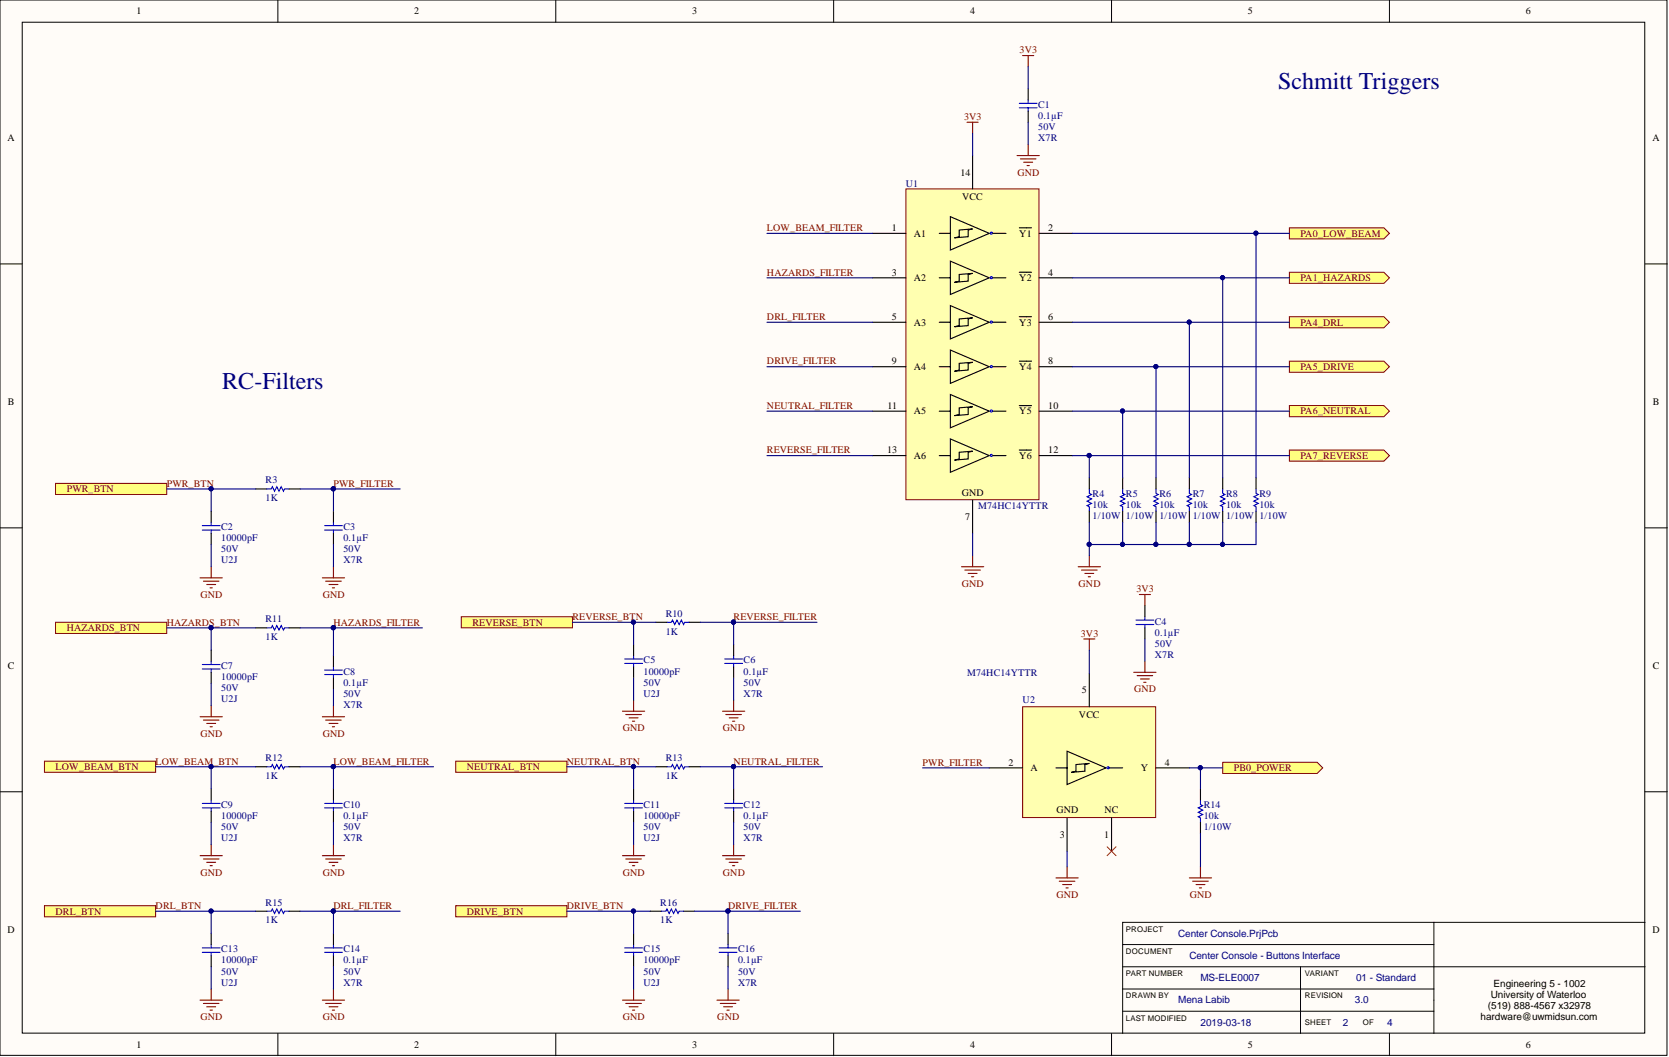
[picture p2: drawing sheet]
<svg xmlns="http://www.w3.org/2000/svg" width="381mm" height="241mm" viewBox="0 0 381 241" stroke-linecap="round" stroke-linejoin="round" font-family="sans-serif">
<defs><g id="words">
<g font-size="5.5" fill="#000080">
<text x="291.8" y="20.4">Schmitt Triggers</text>
<text x="50.7" y="88.9">RC-Filters</text>
</g>
<g font-size="2.3">
<text x="31.1" y="3.3">1</text>
<text x="94.6" y="3.3">2</text>
<text x="158" y="3.3">3</text>
<text x="221.4" y="3.3">4</text>
<text x="284.9" y="3.3">5</text>
<text x="348.3" y="3.3">6</text>
<text x="1.7" y="32.1">A</text>
<text x="377.2" y="32.1">A</text>
<text x="219.2" y="40.1">14</text>
<text x="219.7" y="45.7">VCC</text>
<text x="203.6" y="52.8">1</text>
<text x="239.3" y="52.8">2</text>
<text x="208.6" y="54">A1</text>
<text x="232.7" y="54">Y1</text>
<text x="203.6" y="62.9">3</text>
<text x="208.6" y="64.2">A2</text>
<text x="232.7" y="64.2">Y2</text>
<text x="239.3" y="62.9">4</text>
<text x="203.6" y="73.1">5</text>
<text x="208.6" y="74.3">A3</text>
<text x="232.7" y="74.3">Y3</text>
<text x="239.3" y="73.1">6</text>
<text x="203.6" y="83.2">9</text>
<text x="239.3" y="83.2">8</text>
<text x="208.6" y="84.5">A4</text>
<text x="232.7" y="84.5">Y4</text>
<text x="1.8" y="92.4">B</text>
<text x="202.6" y="93.4">11</text>
<text x="208.6" y="94.6">A5</text>
<text x="232.7" y="94.6">Y5</text>
<text x="239.3" y="93.4">10</text>
<text x="377.3" y="92.4">B</text>
<text x="202.5" y="103.5">13</text>
<text x="208.6" y="104.8">A6</text>
<text x="232.7" y="104.8">Y6</text>
<text x="239.3" y="103.5">12</text>
<text x="219.6" y="113.1">GND</text>
<text x="220.3" y="118.7">7</text>
<text x="1.8" y="152.6">C</text>
<text x="377.3" y="152.6">C</text>
<text x="247" y="158.3">5</text>
<text x="246.3" y="163.9">VCC</text>
<text x="230.2" y="174.8">2</text>
<text x="235.2" y="176.1">A</text>
<text x="260.4" y="176.1">Y</text>
<text x="265.9" y="174.8">4</text>
<text x="241.1" y="185.7">GND</text>
<text x="252.1" y="185.7">NC</text>
<text x="241.9" y="191.3">3</text>
<text x="252.1" y="191.3">1</text>
<text x="1.7" y="212.9">D</text>
<text x="377.2" y="212.9">D</text>
<text x="340.4" y="227.8">University of Waterloo</text>
<text x="340.9" y="225.3">Engineering 5 - 1002</text>
<text x="338" y="232.9">hardware@uwmidsun.com</text>
<text x="339.7" y="230.3">(519) 888-4567 x32978</text>
<text x="31.1" y="239.2">1</text>
<text x="94.6" y="239.2">2</text>
<text x="158" y="239.2">3</text>
<text x="221.4" y="239.2">4</text>
<text x="284.9" y="239.2">5</text>
<text x="348.3" y="239.2">6</text>
</g>
<g font-size="2.3" fill="#800000">
<text x="232.8" y="12.2">3V3</text>
<text x="220.1" y="27.4">3V3</text>
<text x="232.3" y="40.1">GND</text>
<text x="175.1" y="52.8">LOW_BEAM_FILTER</text>
<text x="296.9" y="54">PA0_LOW_BEAM</text>
<text x="175.1" y="62.9">HAZARDS_FILTER</text>
<text x="296.9" y="64.2">PA1_HAZARDS</text>
<text x="175.1" y="73.1">DRL_FILTER</text>
<text x="296.9" y="74.3">PA4_DRL</text>
<text x="175.1" y="83.2">DRIVE_FILTER</text>
<text x="296.9" y="84.5">PA5_DRIVE</text>
<text x="175.1" y="93.4">NEUTRAL_FILTER</text>
<text x="296.9" y="94.6">PA6_NEUTRAL</text>
<text x="175.1" y="103.5">REVERSE_FILTER</text>
<text x="296.9" y="104.8">PA7_REVERSE</text>
<text x="15.2" y="112.4">PWR_BTN</text>
<text x="38.1" y="111.1">PWR_BTN</text>
<text x="76.1" y="111.1">PWR_FILTER</text>
<text x="45.8" y="136.5">GND</text>
<text x="73.7" y="136.5">GND</text>
<text x="219.6" y="133.9">GND</text>
<text x="246.2" y="133.9">GND</text>
<text x="259.4" y="135.2">3V3</text>
<text x="38.1" y="142.8">HAZARDS_BTN</text>
<text x="76.1" y="142.8">HAZARDS_FILTER</text>
<text x="107.8" y="142.8">REVERSE_BTN</text>
<text x="130.7" y="141.6">REVERSE_BTN</text>
<text x="167.5" y="141.6">REVERSE_FILTER</text>
<text x="15.2" y="144.1">HAZARDS_BTN</text>
<text x="246.7" y="145.4">3V3</text>
<text x="258.9" y="158">GND</text>
<text x="142.2" y="166.9">GND</text>
<text x="165" y="166.9">GND</text>
<text x="45.8" y="168.2">GND</text>
<text x="73.7" y="168.2">GND</text>
<text x="12.7" y="175.8">LOW_BEAM_BTN</text>
<text x="35.5" y="174.5">LOW_BEAM_BTN</text>
<text x="76.1" y="174.5">LOW_BEAM_FILTER</text>
<text x="106.6" y="175.8">NEUTRAL_BTN</text>
<text x="129.4" y="174.5">NEUTRAL_BTN</text>
<text x="167.5" y="174.5">NEUTRAL_FILTER</text>
<text x="210.6" y="174.8">PWR_FILTER</text>
<text x="281.7" y="176.1">PB0_POWER</text>
<text x="45.8" y="199.9">GND</text>
<text x="73.7" y="199.9">GND</text>
<text x="142.2" y="199.9">GND</text>
<text x="165" y="199.9">GND</text>
<text x="12.7" y="208.8">DRL_BTN</text>
<text x="35.5" y="207.5">DRL_BTN</text>
<text x="76.1" y="207.5">DRL_FILTER</text>
<text x="106.6" y="208.8">DRIVE_BTN</text>
<text x="129.4" y="207.5">DRIVE_BTN</text>
<text x="166.2" y="207.5">DRIVE_FILTER</text>
<text x="241.1" y="205">GND</text>
<text x="271.6" y="205">GND</text>
<text x="45.8" y="232.9">GND</text>
<text x="73.7" y="232.9">GND</text>
<text x="142.2" y="232.9">GND</text>
<text x="163.7" y="232.9">GND</text>
</g>
<g font-size="2.3" fill="#000080">
<text x="237" y="27.1">0.1µF</text>
<text x="237" y="29.7">50V</text>
<text x="237" y="24.6">C1</text>
<text x="237" y="32.2">X7R</text>
<text x="206.8" y="42.6">U1</text>
<text x="60.6" y="110.4">R3</text>
<text x="249.4" y="113.4">R4</text>
<text x="257" y="113.4">R5</text>
<text x="264.7" y="113.4">R6</text>
<text x="272.3" y="113.4">R7</text>
<text x="279.9" y="113.4">R8</text>
<text x="287.5" y="113.4">R9</text>
<text x="60.6" y="114.4">1K</text>
<text x="223.3" y="116.2">M74HC14YTTR</text>
<text x="249.4" y="115.9">10k</text>
<text x="249.4" y="118.5">1/10W</text>
<text x="257" y="115.9">10k</text>
<text x="257" y="118.5">1/10W</text>
<text x="264.7" y="115.9">10k</text>
<text x="264.7" y="118.5">1/10W</text>
<text x="272.3" y="115.9">10k</text>
<text x="272.3" y="118.5">1/10W</text>
<text x="279.9" y="115.9">10k</text>
<text x="279.9" y="118.5">1/10W</text>
<text x="287.5" y="115.9">10k</text>
<text x="287.5" y="118.5">1/10W</text>
<text x="50.5" y="123.5">10000pF</text>
<text x="50.5" y="121">C2</text>
<text x="78.4" y="123.5">0.1µF</text>
<text x="78.4" y="121">C3</text>
<text x="50.5" y="126.1">50V</text>
<text x="50.5" y="128.6">U2J</text>
<text x="78.4" y="126.1">50V</text>
<text x="78.4" y="128.6">X7R</text>
<text x="60.6" y="142.1">R11</text>
<text x="152" y="140.8">R10</text>
<text x="263.6" y="142.6">C4</text>
<text x="60.6" y="146.1">1K</text>
<text x="152" y="144.9">1K</text>
<text x="263.6" y="145.1">0.1µF</text>
<text x="263.6" y="147.6">50V</text>
<text x="50.5" y="155.3">10000pF</text>
<text x="50.5" y="152.7">C7</text>
<text x="78.4" y="154">C8</text>
<text x="146.9" y="154">10000pF</text>
<text x="146.9" y="151.5">C5</text>
<text x="169.8" y="154">0.1µF</text>
<text x="169.8" y="151.5">C6</text>
<text x="220.8" y="154.2">M74HC14YTTR</text>
<text x="263.6" y="150.2">X7R</text>
<text x="50.5" y="157.8">50V</text>
<text x="50.5" y="160.3">U2J</text>
<text x="78.4" y="156.5">0.1µF</text>
<text x="78.4" y="159.1">50V</text>
<text x="78.4" y="161.6">X7R</text>
<text x="146.9" y="156.5">50V</text>
<text x="146.9" y="159.1">U2J</text>
<text x="169.8" y="156.5">50V</text>
<text x="169.8" y="159.1">X7R</text>
<text x="233.4" y="160.6">U2</text>
<text x="60.6" y="173.8">R12</text>
<text x="152" y="173.8">R13</text>
<text x="60.6" y="177.8">1K</text>
<text x="152" y="177.8">1K</text>
<text x="50.5" y="184.4">C9</text>
<text x="78.4" y="184.4">C10</text>
<text x="146.9" y="184.4">C11</text>
<text x="169.8" y="184.4">C12</text>
<text x="274.8" y="184.4">R14</text>
<text x="50.5" y="187">10000pF</text>
<text x="50.5" y="189.5">50V</text>
<text x="78.4" y="187">0.1µF</text>
<text x="78.4" y="189.5">50V</text>
<text x="146.9" y="187">10000pF</text>
<text x="146.9" y="189.5">50V</text>
<text x="169.8" y="187">0.1µF</text>
<text x="169.8" y="189.5">50V</text>
<text x="274.8" y="187">10k</text>
<text x="274.8" y="189.5">1/10W</text>
<text x="50.5" y="192">U2J</text>
<text x="78.4" y="192">X7R</text>
<text x="146.9" y="192">U2J</text>
<text x="169.8" y="192">X7R</text>
<text x="60.6" y="206.8">R15</text>
<text x="150.7" y="206.8">R16</text>
<text x="60.6" y="210.8">1K</text>
<text x="150.7" y="210.8">1K</text>
<text x="269" y="213.9">Center Console.PrjPcb</text>
<text x="50.5" y="219.9">10000pF</text>
<text x="50.5" y="217.4">C13</text>
<text x="78.4" y="219.9">0.1µF</text>
<text x="78.4" y="217.4">C14</text>
<text x="146.9" y="219.9">10000pF</text>
<text x="146.9" y="217.4">C15</text>
<text x="168.5" y="219.9">0.1µF</text>
<text x="168.5" y="217.4">C16</text>
<text x="271.5" y="218.9">Center Console - Buttons Interface</text>
<text x="50.5" y="222.5">50V</text>
<text x="50.5" y="225">U2J</text>
<text x="78.4" y="222.5">50V</text>
<text x="78.4" y="225">X7R</text>
<text x="146.9" y="222.5">50V</text>
<text x="146.9" y="225">U2J</text>
<text x="168.5" y="222.5">50V</text>
<text x="168.5" y="225">X7R</text>
<text x="274" y="224">MS-ELE0007</text>
<text x="309.6" y="224">01 - Standard</text>
<text x="269" y="229.1">Mena Labib</text>
<text x="309.3" y="229.1">3.0</text>
<text x="274" y="234.2">2019-03-18</text>
<text x="306.5" y="234.2">2</text>
<text x="316.7" y="234.2">4</text>
</g>
<g font-size="1.8">
<text x="257" y="212.7">PROJECT</text>
<text x="257" y="217.7">DOCUMENT</text>
<text x="257" y="227.9">DRAWN BY</text>
<text x="257" y="222.8">PART NUMBER</text>
<text x="297.9" y="227.9">REVISION</text>
<text x="297.9" y="222.8">VARIANT</text>
<text x="257" y="233">LAST MODIFIED</text>
<text x="297.9" y="234">SHEET</text>
<text x="311.1" y="234">OF</text>
</g>
</g></defs>
<g fill="#fffcf8" stroke="#000" stroke-width=".23">
<path d="M0 0h380.5v240.9h-380.5z"/>
<path d="M5.1 5.1h370.4v230.8h-370.4z"/>
</g>
<g fill="none" stroke="#000" stroke-width=".23">
<path d="M63.4 0v5.1M126.9 0v5.1M190.3 0v5.1M253.7 0v5.1M317.2 0v5.1M0 60.3h5.1M375.5 60.3h5.1M0 120.5h5.1M375.5 120.5h5.1M0 180.8h5.1M375.5 180.8h5.1M256.3 215.6h71"/>
<path d="M327.3 210.6h-71v25.3M327.3 210.6v25.3M327.3 210.6h48.2M63.4 235.9v5.1M126.9 235.9v5.1M190.3 235.9v5.1M253.7 235.9v5.1M256.3 230.9h71M256.3 220.7h119.2M256.3 225.8h71M296.9 220.7v15.2M317.2 235.9v5.1"/>
</g>
<path d="M206.8 43.1h30.4v71h-30.4z" fill="#ffffb0" stroke="#800000" stroke-width=".23"/>
<g fill="none" stroke="#000" stroke-width=".25">
<path d="M222 35.5v7.6M199.2 53.3h7.6M214.4 53.3h2.6v-3.8l8.8 3.8-8.8 3.8v-3.8M219 52.5l3-.2-1 .2v1.5l-3 .3 1-.3zM226.6 53.3h3M232.7 52h2.8M237.3 53.3h7.6M199.2 63.4h7.6M199.2 73.6h7.6M214.4 63.4h2.6v-3.8l8.8 3.8-8.8 3.8v-3.8M214.4 73.6h2.6v-3.8l8.8 3.8-8.8 3.8v-3.8M219 62.7l3-.3-1 .3v1.5l-3 .2 1-.2z"/>
<path d="M219 72.8l3-.2-1 .2v1.5l-3 .3 1-.3zM226.6 63.4h3M226.6 73.6h3M232.7 62.2h2.8M232.7 72.3h2.8M237.3 63.4h7.6M237.3 73.6h7.6M199.2 83.7h7.6M199.2 93.9h7.6M214.4 83.7h2.6v-3.8l8.8 3.8-8.8 3.8v-3.8M214.4 93.9h2.6v-3.8l8.8 3.8-8.8 3.8v-3.8M219 83l3-.3-1 .3v1.5l-3 .2 1-.2z"/>
<path d="M219 93.1l3-.3-1 .3v1.5l-3 .3 1-.3zM226.6 83.7h3M226.6 93.9h3M232.7 82.4h2.8M232.7 92.6h2.8M237.3 83.7h7.6M237.3 93.9h7.6M58.4 111.6h2.5M66 111.6h2.5M76.1 116.7v2.5M199.2 104h7.6M214.4 104h2.6v-3.8l8.8 3.8-8.8 3.8v-3.8"/>
<path d="M219 103.3l3-.3-1 .3v1.5l-3 .2 1-.2zM222 114.2v7.6M226.6 104h3M232.7 102.7h2.8M237.3 104h7.6M76.1 121.8v2.5M58.4 143.3h2.5M66 143.3h2.5M76.1 149.7v2.5M76.1 154.7v2.6M149.7 142.1h2.5M157.3 142.1h2.6"/>
<path d="M167.5 147.1v2.6M167.5 152.2v2.5M58.4 175h2.5M66 175h2.5M149.7 175h2.5M157.3 175h2.6M76.1 180.1v2.6M76.1 185.2v2.5M167.5 180.1v2.6M167.5 185.2v2.5M58.4 208h2.5M66 208h2.5"/>
<path d="M76.1 213.1v2.5M76.1 218.2v2.5M148.4 208h2.6M156.1 208h2.5M166.2 213.1v2.5M166.2 218.2v2.5"/>
</g>
<g fill="none" stroke="#00f" stroke-width=".25">
<path d="M60.9 111.6h1l.3-.5 .5 1 .5-1 .5 1 .5-1 .5 1 .3-.5h1M74.1 120h4.1M76.1 119.2v.8M74.1 121h4.1M76.1 121v.8M60.9 143.3h1l.3-.5 .5 1 .5-1 .5 1 .5-1 .5 1 .3-.5h1M74.1 154h4.1M74.1 153h4.1M76.1 152.2v.8M76.1 154v.7M152.2 142.1h1.1l.2-.5 .5 1 .5-1 .5 1 .5-1 .6 1 .2-.5h1M165.4 151.5h4.1"/>
<path d="M165.4 150.4h4.1M167.5 149.7v.7M167.5 151.5v.7M60.9 175h1l.3-.5 .5 1.1 .5-1.1 .5 1.1 .5-1.1 .5 1.1 .3-.6h1M152.2 175h1.1l.2-.5 .5 1.1 .5-1.1 .5 1.1 .5-1.1 .6 1.1 .2-.6h1M74.1 184.4h4.1M74.1 183.4h4.1M76.1 182.7v.7M76.1 184.4v.8M165.4 184.4h4.1M165.4 183.4h4.1M167.5 182.7v.7"/>
<path d="M167.5 184.4v.8M60.9 208h1l.3-.5 .5 1 .5-1 .5 1 .5-1 .5 1 .3-.5h1M74.1 217.4h4.1M74.1 216.4h4.1M76.1 215.6v.8M76.1 217.4v.8M151 208h1l.2-.5 .6 1 .5-1 .5 1 .5-1 .5 1 .2-.5h1.1M164.2 217.4h4M164.2 216.4h4M166.2 215.6v.8M166.2 217.4v.8"/>
<circle cx="226.3" cy="53.2" r=".24"/>
<circle cx="226.3" cy="73.5" r=".24"/>
<circle cx="226.3" cy="63.4" r=".24"/>
<circle cx="226.3" cy="83.7" r=".24"/>
<circle cx="226.3" cy="93.8" r=".24"/>
<circle cx="226.3" cy="104" r=".24"/>
</g>
<g fill="none" stroke="#800000" stroke-width=".25">
<path d="M73.6 131.9h5.1M74.3 132.7h3.6M75.1 133.4h2M75.9 134.2h.5M76.1 129.4v2.5M167.5 159.8v2.6M73.6 163.6h5.1M74.3 164.4h3.6M75.1 165.1h2M75.9 165.9h.5M76.1 161.1v2.5M164.9 162.4h5.1"/>
<path d="M165.7 163.1h3.5M166.5 163.9h2M167.2 164.6h.5M73.6 195.3h5.1M74.3 196.1h3.6M75.1 196.9h2M75.9 197.6h.5M76.1 192.8v2.5M164.9 195.3h5.1M165.7 196.1h3.5M166.5 196.9h2M167.2 197.6h.5"/>
<path d="M167.5 192.8v2.5M73.6 228.3h5.1M74.3 229.1h3.6M75.1 229.8h2M75.9 230.6h.5M76.1 225.8v2.5M163.7 228.3h5M164.4 229.1h3.6M165.2 229.8h2M165.9 230.6h.6M166.2 225.8v2.5"/>
</g>
<g fill="#000080" stroke="#000080" stroke-width=".23">
<circle cx="76.1" cy="143.3" r=".47"/>
<circle cx="76.1" cy="208" r=".47"/>
<circle cx="76.1" cy="111.6" r=".47"/>
<circle cx="76.1" cy="175" r=".47"/>
<circle cx="167.4" cy="175" r=".47"/>
<circle cx="166.2" cy="208" r=".47"/>
<circle cx="167.4" cy="142" r=".47"/>
</g>
<path d="M233.4 161.3h30.4v25.3h-30.4z" fill="#ffffb0" stroke="#800000" stroke-width=".23"/>
<path d="M248.7 153.7v7.6M225.8 175.3h7.6M241.1 175.3h2.5v-3.8l8.9 3.8-8.9 3.8v-3.8M245.6 174.5l3.1-.2-1 .2v1.6l-3.1 .2 1-.2zM253.2 175.3h3.1M263.9 175.3h7.6M243.6 186.7v7.6M253.7 186.7v7.6" fill="none" stroke="#000" stroke-width=".25"/>
<circle cx="252.9" cy="175.3" r=".24" fill="none" stroke="#00f" stroke-width=".25"/>
<g fill="#ffff80" stroke="#800000" stroke-width=".23">
<path d="M10.1 173.8h25.4v2.5h-25.4z" fill-rule="evenodd"/>
<path d="M12.7 142.1h25.4v2.5h-25.4z" fill-rule="evenodd"/>
<path d="M10.1 206.8h25.4v2.5h-25.4z" fill-rule="evenodd"/>
<path d="M104 173.8h25.4v2.5h-25.4z" fill-rule="evenodd"/>
<path d="M12.7 110.4h25.4v2.5h-25.4z" fill-rule="evenodd"/>
<path d="M104 206.8h25.4v2.5h-25.4z" fill-rule="evenodd"/>
<path d="M105.3 140.8h25.4v2.5h-25.4z" fill-rule="evenodd"/>
</g>
<g fill="none" stroke="#800000" stroke-width=".25">
<path d="M233.4 12.7h2.6M234.7 12.7v2.5M220.8 27.9h2.5M222 27.9v2.5M232.2 35.5h5.1M232.9 36.3h3.6M233.7 37h2M234.5 37.8h.5M234.7 33v2.5M219.5 129.4h5.1M220.2 130.1h3.6M221 130.9h2"/>
<path d="M221.8 131.7h.5M222 126.8v2.6M260.1 135.7h2.5M261.4 135.7v2.6M247.4 145.9h2.5M248.7 145.9v2.5M258.8 153.5h5.1M259.6 154.2h3.5M260.3 155h2.1M261.1 155.8h.5M261.4 150.9v2.6M243.6 197.9v2.5"/>
<path d="M241.1 200.4h5M241.8 201.2h3.6M242.6 201.9h2M243.3 202.7h.5"/>
</g>
<path d="M252.7 193.3l2.1 2M254.8 193.3l-2.1 2" fill="none" stroke="#f00" stroke-width=".23"/>
<path d="M232.7 24.6h4M232.7 23.6h4M234.7 22.8v.8M234.7 24.6v.8M259.3 142.6h4.1M259.3 141.6h4.1M261.4 140.8v.8M261.4 142.6v.7" fill="none" stroke="#00f" stroke-width=".25"/>
<path d="M234.7 20.3v2.5M234.7 25.4v2.5M261.4 138.3v2.5M261.4 143.3v2.6" fill="none" stroke="#000" stroke-width=".25"/>
<g fill="#ffff80" stroke="#800000" stroke-width=".23">
<path d="M279.1 174h21.6l1.3 1.3-1.3 1.3h-21.6z" fill-rule="evenodd"/>
<path d="M294.3 102.7h21.6l1.3 1.3-1.3 1.3h-21.6z" fill-rule="evenodd"/>
<path d="M294.3 92.6h21.6l1.3 1.3-1.3 1.2h-21.6z" fill-rule="evenodd"/>
<path d="M294.3 82.4h21.6l1.3 1.3-1.3 1.3h-21.6z" fill-rule="evenodd"/>
<path d="M294.3 72.3h21.6l1.3 1.3-1.3 1.2h-21.6z" fill-rule="evenodd"/>
<path d="M294.3 52h21.6l1.3 1.3-1.3 1.2h-21.6z" fill-rule="evenodd"/>
<path d="M294.3 62.2h21.6l1.3 1.2-1.3 1.3h-21.6z" fill-rule="evenodd"/>
</g>
<g fill="none" stroke="#00f" stroke-width=".25">
<path d="M46.2 120h4M48.2 119.2v.8M248.7 111.6v1l.5 .3-1 .5 1 .5-1 .5 1 .5-1 .5 .5 .3v1M256.3 111.6v1l.5 .3-1 .5 1 .5-1 .5 1 .5-1 .5 .5 .3v1M263.9 111.6v1l.5 .3-1 .5 1 .5-1 .5 1 .5-1 .5 .5 .3v1M271.5 111.6v1l.5 .3-1 .5 1 .5-1 .5 1 .5-1 .5 .5 .3v1M279.1 111.6v1l.5 .3-1 .5 1 .5-1 .5 1 .5-1 .5 .5 .3v1M286.7 111.6v1l.5 .3-1 .5 1 .5-1 .5 1 .5-1 .5 .5 .3v1M46.2 121h4M48.2 121v.8M46.2 152.7h4M46.2 151.7h4"/>
<path d="M48.2 150.9v.8M48.2 152.7v.8M142.6 151.5h4.1M142.6 150.4h4.1M144.6 149.7v.7M144.6 151.5v.7M46.2 184.4h4M46.2 183.4h4M48.2 182.7v.7M48.2 184.4v.8M142.6 184.4h4.1M142.6 183.4h4.1"/>
<path d="M144.6 182.7v.7M144.6 184.4v.8M274 182.7v1l.6 .2-1.1 .5 1.1 .5-1.1 .5 1.1 .6-1.1 .5 .5 .2v1M46.2 217.4h4M46.2 216.4h4M48.2 215.6v.8M48.2 217.4v.8M142.6 217.4h4.1M142.6 216.4h4.1M144.6 215.6v.8M144.6 217.4v.8"/>
</g>
<g fill="none" stroke="#000" stroke-width=".25">
<path d="M48.2 116.7v2.5M248.7 109.1v2.5M248.7 116.7v2.5M256.3 109.1v2.5M256.3 116.7v2.5M263.9 109.1v2.5M263.9 116.7v2.5M271.5 109.1v2.5M271.5 116.7v2.5M279.1 109.1v2.5M279.1 116.7v2.5M286.7 109.1v2.5"/>
<path d="M286.7 116.7v2.5M48.2 121.8v2.5M48.2 148.4v2.5M48.2 153.5v2.5M144.6 147.1v2.6M144.6 152.2v2.5M48.2 180.1v2.6M48.2 185.2v2.5M144.6 180.1v2.6M144.6 185.2v2.5M274 180.1v2.6M274 187.7v2.6"/>
<path d="M48.2 213.1v2.5M48.2 218.2v2.5M144.6 213.1v2.5M144.6 218.2v2.5"/>
</g>
<g fill="none" stroke="#800000" stroke-width=".25">
<path d="M45.7 131.9h5M46.4 132.7h3.6M47.2 133.4h2M48 134.2h.5M48.2 129.4v2.5M246.1 129.4h5.1M246.9 130.1h3.5M247.7 130.9h2M248.4 131.7h.5M248.7 126.8v2.6M144.6 159.8v2.6M45.7 163.6h5"/>
<path d="M46.4 164.4h3.6M47.2 165.1h2M48 165.9h.5M48.2 161.1v2.5M142.1 162.4h5.1M142.9 163.1h3.5M143.6 163.9h2M144.4 164.6h.5M45.7 195.3h5M46.4 196.1h3.6M47.2 196.9h2M48 197.6h.5"/>
<path d="M48.2 192.8v2.5M142.1 195.3h5.1M142.9 196.1h3.5M143.6 196.9h2M144.4 197.6h.5M144.6 192.8v2.5M274 197.9v2.5M271.5 200.4h5.1M272.3 201.2h3.5M273 201.9h2.1M273.8 202.7h.5M45.7 228.3h5"/>
<path d="M46.4 229.1h3.6M47.2 229.8h2M48 230.6h.5M48.2 225.8v2.5M142.1 228.3h5.1M142.9 229.1h3.5M143.6 229.8h2M144.4 230.6h.5M144.6 225.8v2.5"/>
</g>
<g fill="none" stroke="#000080" stroke-width=".25">
<path d="M234.7 15.2v5.1M222 30.4v5.1M234.7 27.9v5.1M175.1 53.3h24.1M244.9 53.3h49.4M286.7 53.3v55.8M175.1 63.4h24.1M175.1 73.6h24.1M244.9 63.4h49.4M244.9 73.6h49.4M271.5 73.6v35.5M279.1 63.4v45.7"/>
<path d="M175.1 83.7h24.1M175.1 93.9h24.1M244.9 83.7h49.4M244.9 93.9h49.4M256.3 93.9v15.2M263.9 83.7v25.4M38.1 111.6h20.3M48.2 111.6v5.1M68.5 111.6h7.6v5.1M76.1 111.6h15.2M175.1 104h24.1M244.9 104h49.4"/>
<path d="M248.7 119.2v7.6M248.7 104v5.1M256.3 119.2v5.1h-7.6M263.9 119.2v5.1h-7.6M271.5 119.2v5.1h-7.6M279.1 119.2v5.1h-7.6M286.7 119.2v5.1h-7.6M48.2 124.3v5.1M76.1 124.3v5.1M222 121.8v5M38.1 143.3h20.3M48.2 143.3v5.1"/>
<path d="M48.2 156v5.1M68.5 143.3h7.6v6.4M76.1 157.3v3.8M76.1 143.3h20.3M130.7 142.1h19M144.6 142.1v5M144.6 154.7v5.1M159.9 142.1h7.6v5M167.5 154.7v5.1M167.5 142.1h19M248.7 148.4v5.3M261.4 145.9v5"/>
<path d="M35.5 175h22.9M48.2 175v5.1M68.5 175h7.6v5.1M76.1 175h22.9M129.4 175h20.3M144.6 175v5.1M159.9 175h7.6v5.1M167.5 175h20.3M210.6 175.3h15.2M271.5 175.3h7.6M274 175.3v4.8M48.2 187.7v5.1"/>
<path d="M76.1 187.7v5.1M144.6 187.7v5.1M167.5 187.7v5.1M243.6 194.3v3.6M274 190.3v7.6M35.5 208h22.9M48.2 208v5.1M68.5 208h7.6v5.1M76.1 208h15.2M129.4 208h19M144.6 208v5.1M158.6 208h7.6v5.1"/>
<path d="M166.2 208h16.5M48.2 220.7v5.1M76.1 220.7v5.1M144.6 220.7v5.1M166.2 220.7v5.1"/>
</g>
<g fill="#000080" stroke="#000080" stroke-width=".23">
<circle cx="76.1" cy="175" r=".47"/>
<circle cx="167.4" cy="175" r=".47"/>
<circle cx="76.1" cy="208" r=".47"/>
<circle cx="76.1" cy="111.6" r=".47"/>
<circle cx="167.4" cy="142" r=".47"/>
<circle cx="166.2" cy="208" r=".47"/>
<circle cx="76.1" cy="143.3" r=".47"/>
<circle cx="48.2" cy="143.3" r=".47"/>
<circle cx="48.2" cy="208" r=".47"/>
<circle cx="48.2" cy="175" r=".47"/>
<circle cx="48.2" cy="111.6" r=".47"/>
<circle cx="144.6" cy="175" r=".47"/>
<circle cx="144.6" cy="142" r=".47"/>
<circle cx="144.6" cy="208" r=".47"/>
<circle cx="274" cy="175.3" r=".47"/>
<circle cx="286.7" cy="53.2" r=".47"/>
<circle cx="279.1" cy="63.4" r=".47"/>
<circle cx="271.5" cy="73.5" r=".47"/>
<circle cx="263.9" cy="83.7" r=".47"/>
<circle cx="256.2" cy="93.8" r=".47"/>
<circle cx="248.6" cy="104" r=".47"/>
<circle cx="248.6" cy="124.3" r=".47"/>
<circle cx="256.2" cy="124.3" r=".47"/>
<circle cx="263.9" cy="124.3" r=".47"/>
<circle cx="271.5" cy="124.3" r=".47"/>
<circle cx="279.1" cy="124.3" r=".47"/>
</g>
<use href="#words"/>
</svg>
